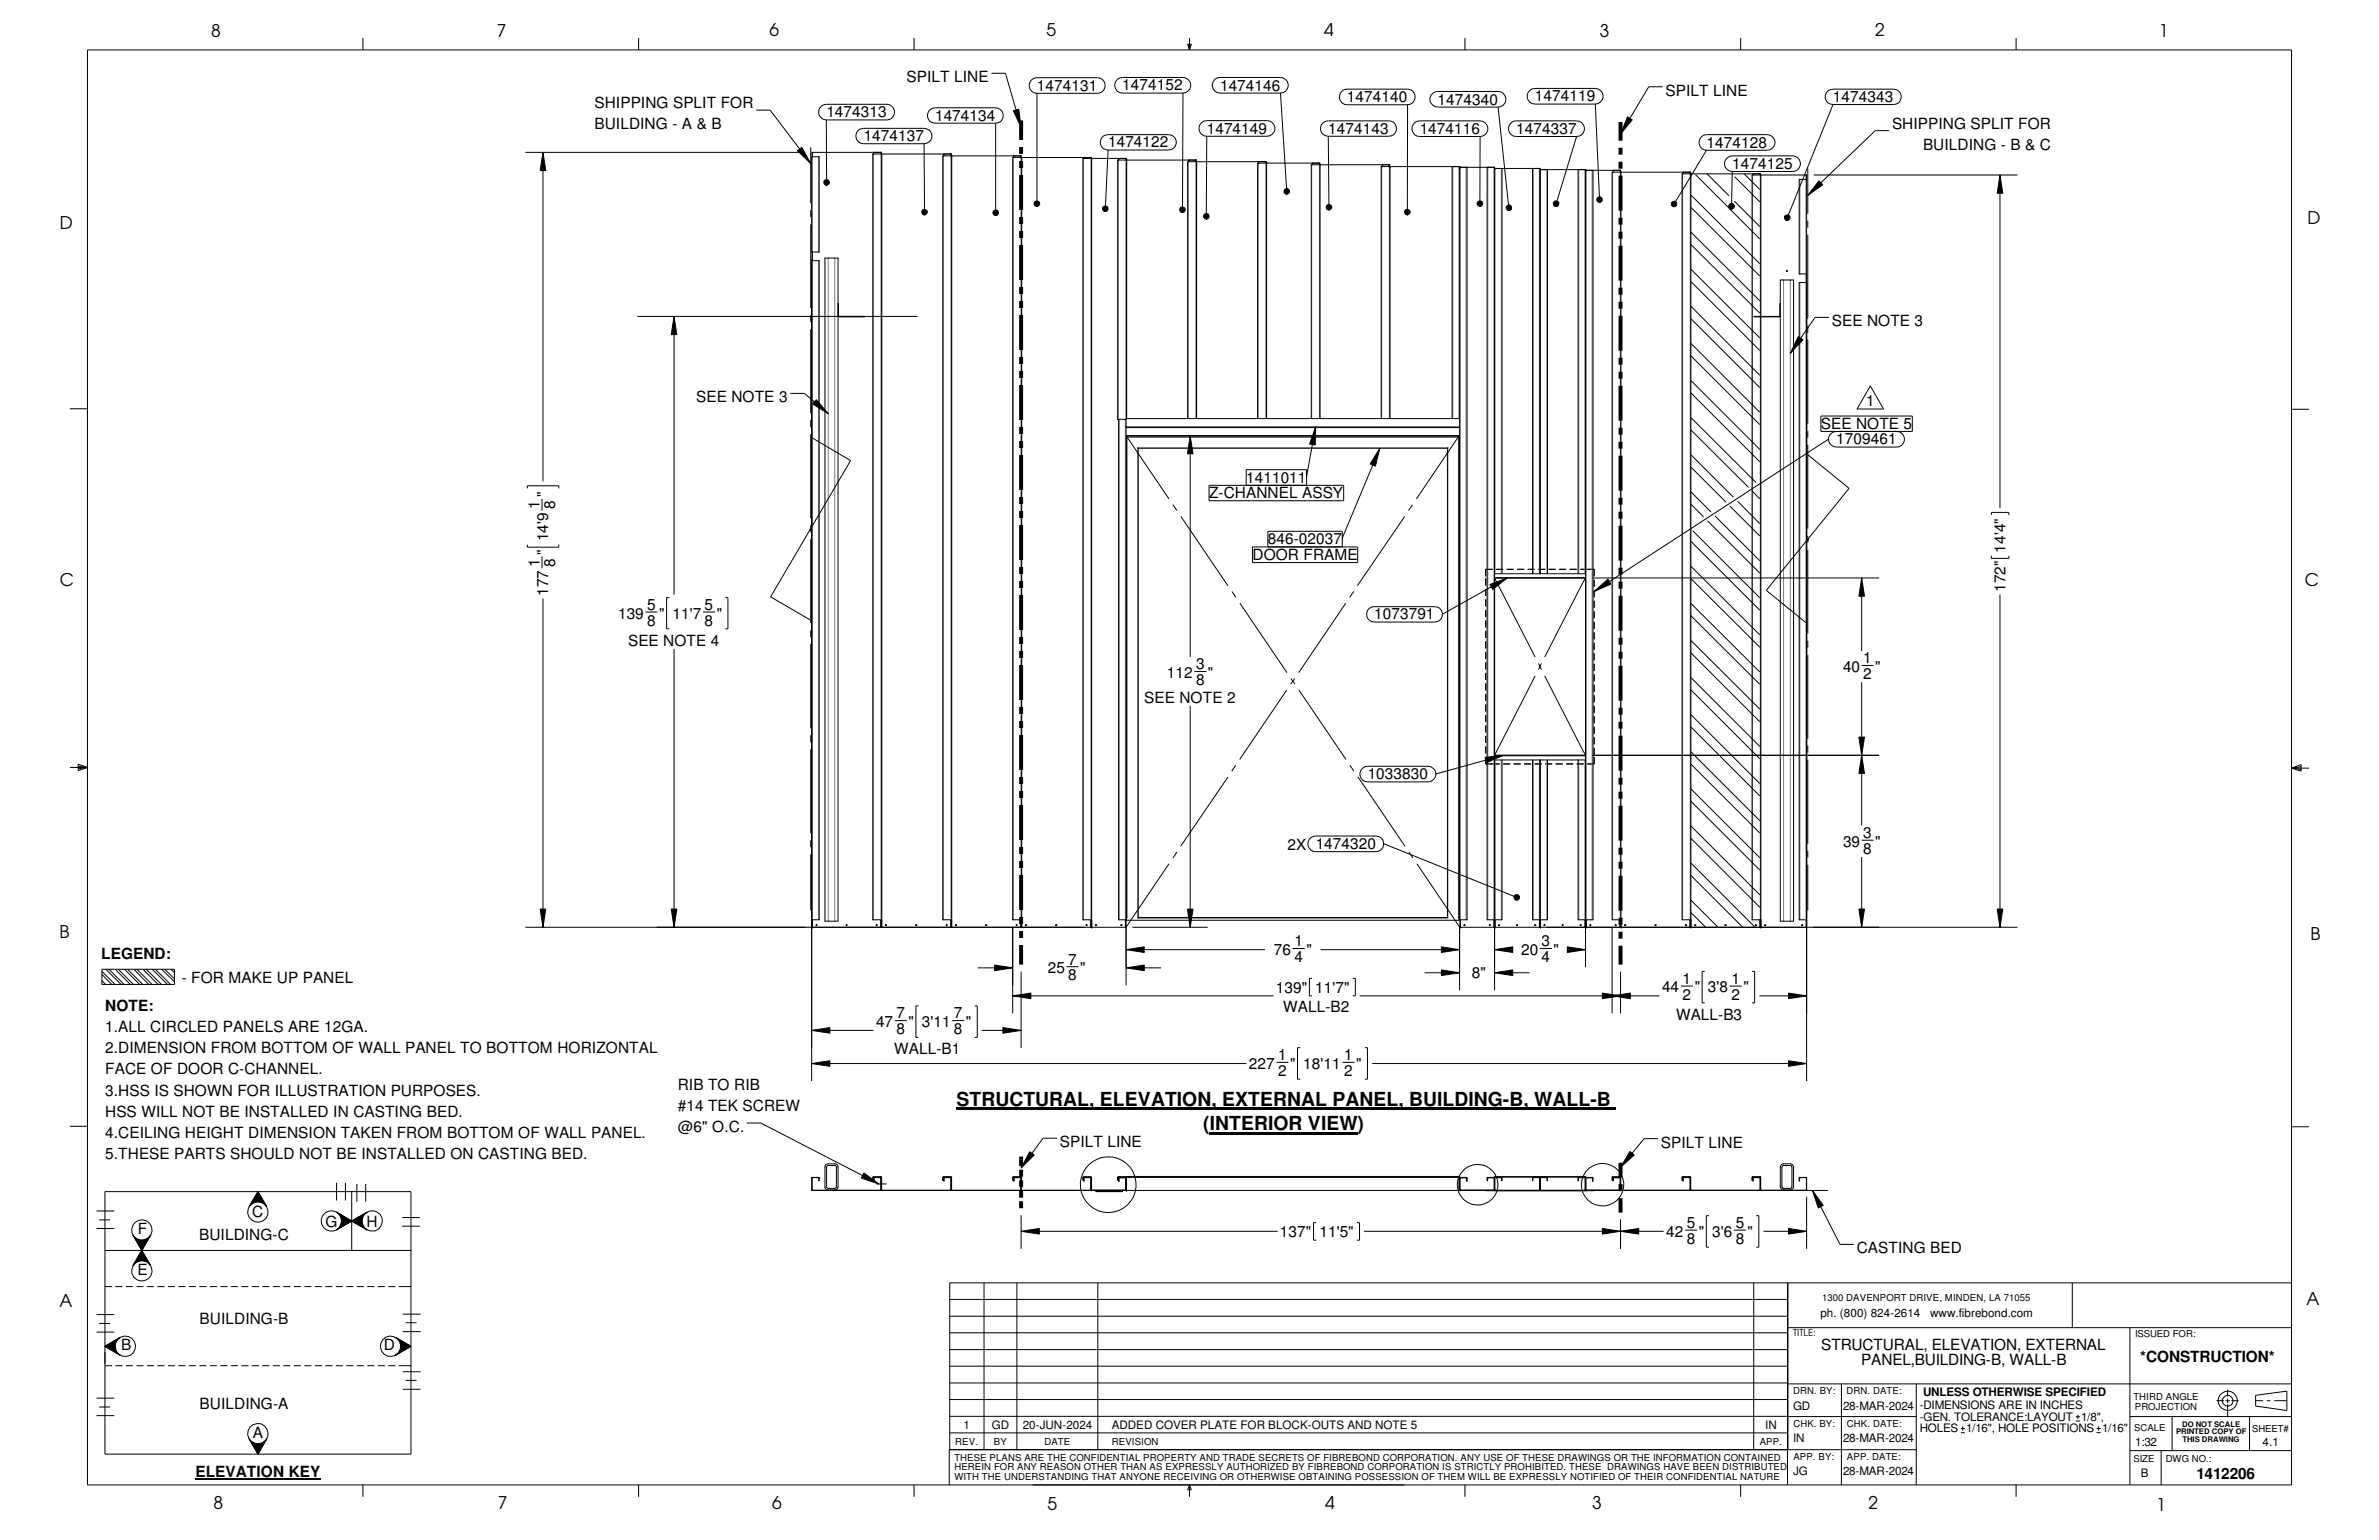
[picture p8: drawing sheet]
<svg xmlns="http://www.w3.org/2000/svg" width="432mm" height="279mm" viewBox="0 0 432 279" stroke-linecap="round" stroke-linejoin="round" font-family="sans-serif">
<defs><g id="words">
<g font-size="3.5">
<text x="173.6" y="200.6">STRUCTURAL, ELEVATION, EXTERNAL PANEL, BUILDING-B, WALL-B</text>
<text x="218.4" y="205.1">(INTERIOR VIEW)</text>
</g>
<g font-size="3.2">
<text x="38.3" y="6.6">8</text>
<text x="90.2" y="6.7">7</text>
<text x="139.7" y="6.5">6</text>
<text x="190" y="6.5">5</text>
<text x="240.4" y="6.6">4</text>
<text x="290.4" y="6.7">3</text>
<text x="340.4" y="6.5">2</text>
<text x="391.8" y="6.7">1</text>
<text x="10.9" y="41.5">D</text>
<text x="418.8" y="40.7">D</text>
<text x="10.8" y="106.3">C</text>
<text x="418.3" y="106.4">C</text>
<text x="10.8" y="170.2">B</text>
<text x="419.4" y="170.6">B</text>
<text x="10.8" y="237.2">A</text>
<text x="418.6" y="236.7">A</text>
<text x="38.8" y="273.8">8</text>
<text x="90.3" y="273.8">7</text>
<text x="140.2" y="273.8">6</text>
<text x="190.1" y="273.9">5</text>
<text x="240.5" y="273.8">4</text>
<text x="289" y="273.9">3</text>
<text x="339.1" y="273.9">2</text>
<text x="391.3" y="274.1">1</text>
</g>
<g font-size="2.8">
<text x="164.5" y="14.9">SPILT LINE</text>
<text x="188.2" y="16.4">1474131</text>
<text x="203.7" y="16.4">1474152</text>
<text x="221.4" y="16.4">1474146</text>
<text x="302.3" y="17.4">SPILT LINE</text>
<text x="107.9" y="19.7">SHIPPING SPLIT FOR</text>
<text x="107.9" y="23.5">BUILDING - A &amp; B</text>
<text x="150" y="21.3">1474313</text>
<text x="169.7" y="21.9">1474134</text>
<text x="244.5" y="18.5">1474140</text>
<text x="260.9" y="19">1474340</text>
<text x="278.6" y="18.4">1474119</text>
<text x="332.7" y="18.5">1474343</text>
<text x="343.4" y="23.4">SHIPPING SPLIT FOR</text>
<text x="156.8" y="25.6">1474137</text>
<text x="201.1" y="26.8">1474122</text>
<text x="219" y="24.3">1474149</text>
<text x="241.1" y="24.3">1474143</text>
<text x="257.7" y="24.3">1474116</text>
<text x="275.2" y="24.3">1474337</text>
<text x="309.8" y="26.8">1474128</text>
<text x="349" y="27.2">BUILDING - B &amp; C</text>
<text x="314.4" y="30.6">1474125</text>
<text x="332.5" y="59.2">SEE NOTE 3</text>
<text x="126.4" y="73">SEE NOTE 3</text>
<text x="330.5" y="77.8">SEE NOTE 5</text>
<text x="338.7" y="73.7">1</text>
<text x="333.3" y="80.6">1709461</text>
<text x="226.2" y="87.6">1411011</text>
<text x="97.9" y="92.4" transform="rotate(-90 97.9 92.4)">1</text>
<text x="99.5" y="90.2" transform="rotate(-90 99.5 90.2)">&quot;</text>
<text x="100.8" y="92.4" transform="rotate(-90 100.8 92.4)">8</text>
<text x="219.5" y="90.4">Z-CHANNEL ASSY</text>
<text x="99.5" y="100.6" transform="rotate(-90 99.5 100.6)">&quot;</text>
<text x="99.5" y="98.2" transform="rotate(-90 99.5 98.2)">14'9</text>
<text x="227.3" y="101.6">DOOR FRAME</text>
<text x="230.1" y="98.8">846-02037</text>
<text x="364" y="100.2" transform="rotate(-90 364 100.2)">14'4&quot;</text>
<text x="97.9" y="102.8" transform="rotate(-90 97.9 102.8)">1</text>
<text x="100.8" y="102.8" transform="rotate(-90 100.8 102.8)">8</text>
<text x="364" y="107.4" transform="rotate(-90 364 107.4)">172&quot;</text>
<text x="99.5" y="108.1" transform="rotate(-90 99.5 108.1)">177</text>
<text x="112.2" y="112.2">139</text>
<text x="117.5" y="113.5">8</text>
<text x="117.5" y="110.6">5</text>
<text x="119.6" y="112.2">&quot;</text>
<text x="122" y="112.2">11'7</text>
<text x="127.9" y="113.5">8</text>
<text x="127.9" y="110.6">5</text>
<text x="130.1" y="112.2">&quot;</text>
<text x="249.4" y="112.4">1073791</text>
<text x="114" y="117.1">SEE NOTE 4</text>
<text x="211.8" y="123">112</text>
<text x="217.1" y="124.3">8</text>
<text x="217.1" y="121.5">3</text>
<text x="219.2" y="123">&quot;</text>
<text x="334.5" y="121.9">40</text>
<text x="338.2" y="123.2">2</text>
<text x="338.2" y="120.3">1</text>
<text x="340.4" y="121.9">&quot;</text>
<text x="207.7" y="127.5">SEE NOTE 2</text>
<text x="248.2" y="141.4">1033830</text>
<text x="233.7" y="154.2">2X 1474320</text>
<text x="334.5" y="153.6">39</text>
<text x="338.2" y="154.9">8</text>
<text x="338.2" y="152">3</text>
<text x="340.4" y="153.6">&quot;</text>
<text x="231.2" y="173.3">76</text>
<text x="234.9" y="171.7">1</text>
<text x="237.1" y="173.3">&quot;</text>
<text x="276.1" y="173.3">20</text>
<text x="279.8" y="171.7">3</text>
<text x="282" y="173.3">&quot;</text>
<text x="18.4" y="174">LEGEND:</text>
<text x="33" y="178.4">- FOR MAKE UP PANEL</text>
<text x="190.2" y="176.6">25</text>
<text x="193.9" y="177.9">8</text>
<text x="193.9" y="175">7</text>
<text x="196" y="176.6">&quot;</text>
<text x="234.9" y="174.5">4</text>
<text x="267.1" y="177.5">8&quot;</text>
<text x="279.8" y="174.5">4</text>
<text x="305.4" y="178.5">1</text>
<text x="314.3" y="178.5">1</text>
<text x="19.1" y="183.4">NOTE:</text>
<text x="162.7" y="184.7">7</text>
<text x="173.1" y="184.7">7</text>
<text x="231.6" y="180.1">139&quot;</text>
<text x="232.9" y="183.7">WALL-B2</text>
<text x="238.7" y="180.1">11'7&quot;</text>
<text x="301.7" y="180">44</text>
<text x="304.2" y="185">WALL-B3</text>
<text x="305.4" y="181.4">2</text>
<text x="307.6" y="180">&quot;</text>
<text x="310" y="180">3'8</text>
<text x="314.3" y="181.4">2</text>
<text x="316.4" y="180">&quot;</text>
<text x="19.1" y="187.3">1.ALL CIRCLED PANELS ARE 12GA.</text>
<text x="19.1" y="191.1">2.DIMENSION FROM BOTTOM OF WALL PANEL TO BOTTOM HORIZONTAL</text>
<text x="159" y="186.3">47</text>
<text x="162.3" y="191.3">WALL-B1</text>
<text x="162.7" y="187.6">8</text>
<text x="164.9" y="186.3">&quot;</text>
<text x="167.3" y="186.3">3'11</text>
<text x="173.1" y="187.6">8</text>
<text x="175.3" y="186.3">&quot;</text>
<text x="19.1" y="194.9">FACE OF DOOR C-CHANNEL.</text>
<text x="123" y="197.7">RIB TO RIB</text>
<text x="226.7" y="193.9">227</text>
<text x="232" y="195.2">2</text>
<text x="232" y="192.3">1</text>
<text x="234.1" y="193.9">&quot;</text>
<text x="236.6" y="193.9">18'11</text>
<text x="244" y="195.2">2</text>
<text x="244" y="192.3">1</text>
<text x="246.2" y="193.9">&quot;</text>
<text x="19.1" y="198.8">3.HSS IS SHOWN FOR ILLUSTRATION PURPOSES.</text>
<text x="19.1" y="202.6">HSS WILL NOT BE INSTALLED IN CASTING BED.</text>
<text x="123" y="201.5">#14 TEK SCREW</text>
<text x="19.1" y="206.4">4.CEILING HEIGHT DIMENSION TAKEN FROM BOTTOM OF WALL PANEL.</text>
<text x="123" y="205.4">@6&quot; O.C.</text>
<text x="192.4" y="208.1">SPILT LINE</text>
<text x="301.5" y="208.2">SPILT LINE</text>
<text x="19.1" y="210.3">5.THESE PARTS SHOULD NOT BE INSTALLED ON CASTING BED.</text>
<text x="45.8" y="220.8">C</text>
<text x="25" y="223.9">F</text>
<text x="36.2" y="225">BUILDING-C</text>
<text x="59.1" y="222.5">G</text>
<text x="66.5" y="222.5">H</text>
<text x="232.3" y="224.4">137&quot;</text>
<text x="239.5" y="224.4">11'5&quot;</text>
<text x="302.4" y="224.4">42</text>
<text x="306.2" y="222.8">5</text>
<text x="306.2" y="225.7">8</text>
<text x="308.4" y="224.4">&quot;</text>
<text x="310.8" y="224.4">3'6</text>
<text x="315" y="222.8">5</text>
<text x="315" y="225.7">8</text>
<text x="317.2" y="224.4">&quot;</text>
<text x="337" y="227.4">CASTING BED</text>
<text x="24.9" y="231.4">E</text>
<text x="22" y="244.9">B</text>
<text x="36.2" y="240.2">BUILDING-B</text>
<text x="69.7" y="244.9">D</text>
<text x="330.5" y="244.9">STRUCTURAL, ELEVATION, EXTERNAL</text>
<text x="337.8" y="247.7">PANEL,BUILDING-B, WALL-B</text>
<text x="388.5" y="247.1">*CONSTRUCTION*</text>
<text x="36.2" y="255.7">BUILDING-A</text>
<text x="45.9" y="261">A</text>
<text x="35.5" y="268">ELEVATION KEY</text>
<text x="398.7" y="268.4">1412206</text>
</g>
<g font-size="2.1">
<text x="330.4" y="239">ph. (800) 824-2614</text>
<text x="350.4" y="239">www.fibrebond.com</text>
<text x="325.5" y="255.7">GD</text>
<text x="334.5" y="255.7">28-MAR-2024</text>
<text x="348.4" y="255.7">-DIMENSIONS ARE IN INCHES</text>
<text x="348.4" y="257.8">-GEN. TOLERANCE:LAYOUT</text>
<text x="349" y="253.2">UNLESS OTHERWISE SPECIFIED</text>
<text x="377.7" y="257.8">1/8&quot;,</text>
<text x="174.9" y="259.2">1</text>
<text x="180" y="259.2">GD</text>
<text x="185.6" y="259.2">20-JUN-2024</text>
<text x="201.8" y="259.2">ADDED COVER PLATE FOR BLOCK-OUTS AND NOTE 5</text>
<text x="320.4" y="259.2">IN</text>
<text x="325.5" y="261.6">IN</text>
<text x="334.5" y="261.6">28-MAR-2024</text>
<text x="348.4" y="259.9">HOLES 1/16&quot;, HOLE POSITIONS 1/16&quot;</text>
<text x="387.6" y="262.4">1:32</text>
<text x="410.7" y="262.4">4.1</text>
<text x="325.5" y="267.6">JG</text>
<text x="334.5" y="267.6">28-MAR-2024</text>
<text x="388.6" y="267.9">B</text>
</g>
<g font-size="1.7">
<text x="330.7" y="236.1">1300 DAVENPORT DRIVE, MINDEN, LA 71055</text>
<text x="325.5" y="242.4">TITLE:</text>
<text x="387.5" y="242.7">ISSUED FOR:</text>
<text x="325.5" y="252.9">DRN. BY:</text>
<text x="335.2" y="252.9">DRN. DATE:</text>
<text x="387.2" y="254">THIRD ANGLE</text>
<text x="387.5" y="255.7">PROJECTION</text>
<text x="173.4" y="262.2">REV.</text>
<text x="180.4" y="262.2">BY</text>
<text x="189.6" y="262.2">DATE</text>
<text x="201.8" y="262.2">REVISION</text>
<text x="319.4" y="262.2">APP.</text>
<text x="325.5" y="258.9">CHK. BY:</text>
<text x="335.2" y="258.9">CHK. DATE:</text>
<text x="387.3" y="259.7">SCALE</text>
<text x="408.8" y="259.8">SHEET#</text>
<text x="173.2" y="268.6">WITH THE UNDERSTANDING THAT ANYONE RECEIVING OR OTHERWISE OBTAINING POSSESSION OF THEM WILL BE EXPRESSLY NOTIFIED OF THEIR CONFIDENTIAL NATURE</text>
<text x="173.2" y="266.8">HEREIN FOR ANY REASON OTHER THAN AS EXPRESSLY AUTHORIZED BY FIBREBOND CORPORATION IS STRICTLY PROHIBITED. THESE DRAWINGS HAVE BEEN DISTRIBUTED</text>
<text x="173.2" y="265">THESE PLANS ARE THE CONFIDENTIAL PROPERTY AND TRADE SECRETS OF FIBREBOND CORPORATION. ANY USE OF THESE DRAWINGS OR THE INFORMATION CONTAINED</text>
<text x="325.5" y="264.9">APP. BY:</text>
<text x="335.2" y="264.8">APP. DATE:</text>
<text x="387.2" y="265.3">SIZE</text>
<text x="393.1" y="265.3">DWG NO.:</text>
</g>
<g font-size="1.4">
<text x="395" y="260.2">PRINTED COPY OF</text>
<text x="396.1" y="258.8">DO NOT SCALE</text>
<text x="396.2" y="261.7">THIS DRAWING</text>
</g>
</g></defs>
<g fill="none" stroke="#000" stroke-width=".18">
<path d="M15.9 9.1h400v260.3h-400zM65.9 6.9v2.2M115.9 6.9v2.2M137.2 20h2.6l7.4 9.7M149.1 19.3l.9-.4h11a1.42 1.42 0 0 1 1.4 1.4 1.42 1.42 0 0 1-1.4 1.5h-11a1.41 1.41 0 0 1-1.3-1 1.41 1.41 0 0 1 .4-1.5zM165.9 6.9v2.2M168.8 19.9l.9-.3h11a1.4 1.4 0 0 1 1.4 1.4 1.4 1.4 0 0 1-1.4 1.4h-11a1.39 1.39 0 0 1-1.3-1 1.39 1.39 0 0 1 .4-1.5zM180 13.3h2.5l2.8 9.8M187.3 14.4l.9-.3h11a1.42 1.42 0 0 1 1.4 1.4 1.42 1.42 0 0 1-1.4 1.4h-11a1.43 1.43 0 0 1-1.3-.9 1.43 1.43 0 0 1 .4-1.6zM188.2 16.9v20.1M202.8 14.4l.9-.3h11a1.42 1.42 0 0 1 1.4 1.4 1.42 1.42 0 0 1-1.4 1.4h-11a1.43 1.43 0 0 1-1.3-1 1.43 1.43 0 0 1 .4-1.5zM214.7 16.8l-.1 21.3"/>
<path d="M215.6 8h.6l-.3 1.1zM215.7 8l.2 1.1M215.9 6.9v2.2M216 8l-.1 1.1M220.5 14.4l.4-.3h.5h11a1.42 1.42 0 0 1 1.4 1.4 1.42 1.42 0 0 1-1.4 1.4h-11a1.43 1.43 0 0 1-1.3-.9 1.43 1.43 0 0 1 .4-1.6zM232.4 16.8l1.2 17.9M243.6 16.5l.9-.3h11a1.42 1.42 0 0 1 1.4 1.4 1.42 1.42 0 0 1-1.4 1.4h-11a1.43 1.43 0 0 1-1.3-.9 1.43 1.43 0 0 1 .4-1.6zM255.5 19l-.1 19.5M260.1 16.9l.8-.3h11a1.42 1.42 0 0 1 1.4 1.4 1.42 1.42 0 0 1-1.4 1.4h-11a1.41 1.41 0 0 1-1.3-.9 1.41 1.41 0 0 1 .5-1.6zM265.9 6.9v2.2M271.9 19.4l2 18.3M277.7 16.4l.4-.3 .5-.1h11a1.42 1.42 0 0 1 1.4 1.5 1.42 1.42 0 0 1-1.4 1.4h-11a1.43 1.43 0 0 1-1.3-.9 1.43 1.43 0 0 1 .4-1.6z"/>
<path d="M289.6 18.8l.7 17.4M301.8 15.7h-2.5l-5.2 8.6M315.9 6.9v2.2M331.8 16.5l.9-.3h11a1.4 1.4 0 0 1 1.4 1.4 1.4 1.4 0 0 1-1.4 1.4h-11a1.39 1.39 0 0 1-1.3-.9 1.39 1.39 0 0 1 .4-1.6zM332.7 19l-8.3 20.5M365.9 6.9v2.2M95.4 27.6h50.7M98.6 27.6l.5 3.3h-1.1zM98.6 27.6v59.7M144.7 27.3l.8-.5 1.7 2.9zM147.2 26.7v10.2M147.2 38.1v1.3"/>
<path d="M147.3 28.4h1.4v17.3h-1.4zM147.4 27.6h12.6M147.4 27.6v.8M147.4 27.6h.1M149.6 32.7a.52 .52 0 0 1 .9 .2 .52 .52 0 0 1-.5 .7v-.5v.5l-.3-.2a.51 .51 0 0 1-.1-.7zM150 21.7v11.4M155.8 23.6l1-.3h10.9a1.4 1.4 0 0 1 1.4 1.4 1.4 1.4 0 0 1-1.4 1.4h-10.9a1.42 1.42 0 0 1-1.4-.9 1.42 1.42 0 0 1 .4-1.6zM158.6 27.6v.3M159.9 27.6v.3M160 27.9h.1M160 27.9v140.3M167.4 38.1a.52 .52 0 0 1 .9 .2 .52 .52 0 0 1-.5 .7v-.5v.5a.54 .54 0 0 1-.4-.9z"/>
<path d="M167.7 26l.1 12.5M171.3 27.9v.4M172.6 28.3l.1-.4h-14.3v139h1.6M172.7 28.3h.1M172.7 28.3v139.9M180.4 38.2a.51 .51 0 0 1 .8 .2 .51 .51 0 0 1-.5 .7v-.5v.5h-.1a.51 .51 0 0 1-.2-.9zM180.7 22.4v16.2M183.9 20.1l1-.3 .4 3.3zM184 28.3v.3M185.3 28.3v.3M185.4 28.3h-14.3v138.6h1.6M185.4 28.6h.1"/>
<path d="M185.4 28.6v139.6M187.8 36.6a.52 .52 0 0 1 .9 .1 .52 .52 0 0 1-.5 .8v-.5v.5l-.5-.4zM196.7 28.6v.1M198 28.6v.1M198.1 28.6h-14.3v138.3h1.6M198.1 28.7v139.5h6.3l7.8-11.5M198.2 28.7h.1M200.2 37.6a.51 .51 0 0 1 .9 0 .51 .51 0 0 1-.5 .8v-.5v.5a.48 .48 0 0 1-.4-.8zM200.2 24.7l.9-.3h11a1.4 1.4 0 0 1 1.4 1.4 1.4 1.4 0 0 1-1.4 1.4h-11a1.42 1.42 0 0 1-1.3-.9 1.42 1.42 0 0 1 .4-1.6zM201.1 27.2l-.5 10.7M203 28.7v.3M204.4 28.7v.3"/>
<path d="M204.4 28.7h-7.8v138.2h1.6v1.3M204.5 29h.1M204.5 29v46.9M214.2 37.7a.52 .52 0 0 1 .9 .1 .52 .52 0 0 1-.5 .8v-.5v.5a.54 .54 0 0 1-.4-.9zM215.7 29v.3M217.1 29v.3M217.2 29.3h.1M217.2 29h-14.3v47.1h1.5M217.2 29.3v46.6M218.1 22.2l.4-.2 .5-.1h11a1.42 1.42 0 0 1 1.4 1.4 1.42 1.42 0 0 1-1.4 1.4h-11a1.43 1.43 0 0 1-1.3-.9 1.43 1.43 0 0 1 .4-1.6zM218.6 38.9a.51 .51 0 0 1 .8 .2 .51 .51 0 0 1-.5 .7v-.6v.6l-.1-.1a.51 .51 0 0 1-.2-.8zM219 24.7l-.1 14.5"/>
<path d="M228.4 29.3v.3M229.8 29.3v.3M229.8 29.3h-14.2v46.6M229.9 29.6h.1M229.9 29.6v46.3M233.2 34.4a.51 .51 0 0 1 .8 .1 .51 .51 0 0 1-.4 .7v-.5v.5a.5 .5 0 0 1-.5-.2 .5 .5 0 0 1 .1-.6zM238.2 29.6v.3M239.5 29.6v.3M239.6 29.9v46M239.6 29.9h.1M239.6 29.6h-11.3v46.3M240.2 22.2l.9-.3h11a1.4 1.4 0 0 1 1.4 1.4 1.4 1.4 0 0 1-1.4 1.4h-11a1.4 1.4 0 0 1-1.4-.9 1.4 1.4 0 0 1 .5-1.6z"/>
<path d="M240.8 37.3a.51 .51 0 0 1 .9 .1 .51 .51 0 0 1-.5 .7v-.5v.5a.51 .51 0 0 1-.5-.3 .51 .51 0 0 1 .1-.5zM241.1 24.7l.1 12.9M250.9 29.9v.3M252.2 29.9v.3M252.3 30.2v45.7M252.3 30.2h.1M252.3 29.9h-14.3v46M255.1 38.1a.52 .52 0 0 1 .8 .2 .52 .52 0 0 1-.5 .7v-.5v.5a.54 .54 0 0 1-.3-.9zM256.8 22.3l.4-.3 .5-.1h10.9a1.42 1.42 0 0 1 1.5 1.4 1.42 1.42 0 0 1-1.5 1.5h-10.9a1.43 1.43 0 0 1-1.3-1 1.43 1.43 0 0 1 .4-1.5zM263.6 30.2v45.7M264.9 30.2v47.4M264.9 30.4h6.4v74.5"/>
<path d="M265 30.2h-14.3v45.7M265 30.4h.1M266.3 30.4v136.5h-1.4v-89.3M268.3 36.6a.51 .51 0 0 1 .8 .2 .51 .51 0 0 1-.5 .7v-.5v.5l-.2-.1a.51 .51 0 0 1-.1-.8zM268.6 24.7v12.3M269.9 30.4v136.5h2.7v-29M271.3 30.6h8.3M271.4 30.6h.1M272.6 30.6v73.5M273.5 37.4a.51 .51 0 0 1 .8 0 .51 .51 0 0 1-.4 .8v-.5v.5h-.2a.52 .52 0 0 1-.2-.8zM274.3 22.3l.4-.3 .5-.1h11a1.42 1.42 0 0 1 1.4 1.4 1.42 1.42 0 0 1-1.4 1.5h-11a1.43 1.43 0 0 1-1.3-1 1.43 1.43 0 0 1 .4-1.5zM278.2 30.6v73.5"/>
<path d="M279.5 30.6v73.5M279.5 30.8h8.3M279.6 30.8h.1M280.9 30.8v73.3M282.1 36.6a.51 .51 0 0 1 .9 .2 .51 .51 0 0 1-.7 .6l.1-.4-.1 .4a.47 .47 0 0 1-.2-.8zM286.2 24.7l-3.8 12.3M286.4 30.8v73.3M287.8 30.8v74.1M287.8 30.9h6.3v.3M287.9 30.9h.1M289.1 30.9v136h-2.7v-29M289.9 35.9a.51 .51 0 0 1 .9 .1 .51 .51 0 0 1-.4 .7l-.1-.5 .1 .5a.5 .5 0 0 1-.6-.3 .5 .5 0 0 1 .1-.5z"/>
<path d="M292.8 30.9v.3M294.2 31.2v137M294.2 31.2h.1M295.4 21.2l.8 .6-2.1 2.5zM303.4 36.7a.51 .51 0 0 1 .7-.1 .51 .51 0 0 1 .2 .7 .51 .51 0 0 1-.7 .1l.3-.4-.3 .4-.2-.3zM305.5 31.2v.3M306.8 31.2v.3M306.9 31.2h-14.3v135.7h1.6v1.3M306.9 31.5v136.7M306.9 31.5h.1M306.9 37.6l12.5 12.5M306.9 35.4l12.5 12.4"/>
<path d="M307.8 31.7l11.6 11.6M308.9 24.8l.9-.4h11a1.42 1.42 0 0 1 1.4 1.4 1.42 1.42 0 0 1-1.4 1.5h-11a1.43 1.43 0 0 1-1.3-1 1.43 1.43 0 0 1 .4-1.5zM309.8 27.2l-5.9 9.8M309.8 31.5l4 4M313.5 28.6l.9-.3h11a1.42 1.42 0 0 1 1.4 1.4 1.42 1.42 0 0 1-1.4 1.4h-11a1.41 1.41 0 0 1-1.3-.9 1.41 1.41 0 0 1 .4-1.6zM313.9 37a.51 .51 0 0 1 .9 .2 .51 .51 0 0 1-.5 .7v-.5v.5a.52 .52 0 0 1-.5-.3 .52 .52 0 0 1 .1-.6zM314.4 31.1l-.1 6.3M314.8 36.5l4.6 4.6M314.8 32l4.6 4.6M316.6 31.5l2.8 2.9M318.2 31.5v.2M319.5 31.5v.2"/>
<path d="M319.6 31.5h-14.3v135.4h1.6v1.3M319.6 31.7v25.7M324 39.1a.52 .52 0 0 1 .9 .3 .52 .52 0 0 1-.7 .6l.2-.5-.2 .5-.3-.5zM327.9 31.7v.9M327.9 32.6h-1.3v17.1h1.3M328.1 30.6v8.2M329.2 31.7h37M330.2 32.8l.6 .7-2.7 1.9zM342.9 23.7h-2.5l-12.3 11.7M363 31.7l.5 3.4h-1zM363 31.7v60.5M115.7 57.4h50.8"/>
<path d="M122.3 57.4l.6 3.3h-1.1zM122.3 57.4v50.5M147.2 40.7v15.2M147.2 57.2v1.3M147.2 59.7v15.3M147.3 47.3h1.4v119.6h-1.4M147.3 47v149.1M147.4 45.7v1.6M149.7 46.8h2.4v120.3h-2.4zM152.1 55.1l.2 2.3M152.1 57.3l.2 .2 4.6-.1M306.9 57.8l12.5 12.5"/>
<path d="M306.9 51.1l12.5 12.5M306.9 44.4l12.5 12.4M306.9 55.6l12.5 12.5M306.9 48.9l12.5 12.4M306.9 42.1l12.5 12.5M319.6 57.5v110.7M323.1 55.1l-.1 2.3-4.6 .1h4.6l.1-.2M323.1 50.8h2.4v116.3h-2.4zM324.2 49.1h.2v.1l-.1 .1zM327.9 49.7v1.6M327.9 51.3h-1.3v115.6h1.3M328.1 40v1.3"/>
<path d="M328.1 42.6v15.2M328.1 59.1v1.3M332 57.6h-2.6l-4.4 6.5M12.7 74.2h3.2M143.5 71.4h2.5l4.3 3.7M147.2 76.2v1.3M147.2 78.8v15.2M147.2 79.3l7.2 4.3-14.5 24.7 7.3 4.2M148.2 72.5l2.1 2.6-2.8-1.8zM203 76.1v90.8h1.4M204.4 79.5h.1M204.4 77.6v101.2"/>
<path d="M204.4 77.6h60.5M204.5 79.2l.1 .1M204.5 79.2v87.8h60.3v-87.8M204.5 79.2h60.3M216 79l.5 3.3h-1zM216 79v40.2M238.8 77.4l-.1 3.3-1-.1zM238.8 77.4l-1.6 9M264.8 79.2l-.1 .1M264.8 79.5h.1M264.9 79l-7.8 11.5M264.9 75.9h-60.5v1.7"/>
<path d="M264.9 79h-60.5l7.8 11.5M306.9 78l10.5 10.4M306.9 71.3l12.5 12.5M306.9 64.6l12.5 12.4M306.9 75.8l11.8 11.7M306.9 69l12.5 12.5M306.9 62.3l12.5 12.5M326.4 61.1l.8 .5-2.2 2.5zM328.1 61.6v15.3M328.1 78.1v1.3M330.5 75.5h16.6v2.8h-16.6zM331.9 79.7l-42.6 27.6"/>
<path d="M333.3 78.3a1.42 1.42 0 0 0-1.4 1.4 1.42 1.42 0 0 0 1.4 1.4h11a1.42 1.42 0 0 0 1.4-1.4 1.42 1.42 0 0 0-1.4-1.4M339.5 70l2.4 4.2h-4.8zM415.9 74.3h3.2M95.7 88.6v-.5h5.7v.5M95.7 98.8v.5h5.7v-.5M98.4 90.5v2.2M147 95.9h.3M147 95.8l.3 .3M147.2 95.3v1.3M147.2 97.8v15.3M147.3 95.8l-.3 .3M206.5 81.2l.1 .1"/>
<path d="M206.6 81.3v85.2M206.6 81.3h56.1M212.9 91.6l.7 1M214.3 93.7l8.6 12.6M219.5 88.1h24.4v2.7h-24.4zM226.2 88.1v-2.9h11v2.9M227.3 99.2h19.1v2.9h-19.1zM230.1 99.2v-2.8h13.5v2.8M237.2 86.4h.1M243.6 97.6h.1M250.4 81.3l-.8 3.3-.9-.4zM250.4 81.3l-6.8 16.3"/>
<path d="M255 93.7l-8.6 12.6M256.4 91.6l-.7 1M262.7 81.3v85.2M262.8 81.2l-.1 .1M306.9 98.2l12.5 12.5M306.9 91.5l2.3 2.3M306.9 84.8l6.4 6.3M306.9 89.2l3.7 3.7M306.9 82.5l7.7 7.7M307.2 96.3l12.2 12.2M309.9 94.5l9.5 9.5M311.3 93.6l8.1 8.1"/>
<path d="M314 91.8l5.4 5.4M315.4 90.9l4 4.1M318.1 89.2l1.3 1.3M328 97.9h.3M328 97.7l.3 .3M328.1 80.7v15.2M328.1 97.2v1.3M328.1 99.7v15.3M328.1 82.5l7.5 6.1-15 18.5 7.5 6.1M328.3 97.7l-.3 .3M361.4 93.4v-.4h3.2v.4M98.4 100.9v2.2"/>
<path d="M98.6 108.6v59.6M117.2 111h2.1M121.5 108.4h-.5v5.7h.5M122.3 117.7v50.5M127.6 111h2.2M131.7 108.4h.4v5.7h-.4M147.2 114.3v1.3M147.2 116.9v15.2M223.6 107.3l.7 1.1M225 109.4l8.6 12.6M244.3 109.4l-8.6 12.6M245.7 107.3l-.7 1.1"/>
<path d="M248.5 110.4l.9-.3h11a1.4 1.4 0 0 1 1.4 1.4 1.4 1.4 0 0 1-1.4 1.4h-11a1.4 1.4 0 0 1-1.3-1 1.4 1.4 0 0 1 .4-1.5zM269.7 104.9v1.3M269.7 106.8v1.3M269.7 108.8v1.2M269.7 110.7v1.2M269.7 112.6v1.2M269.7 114.5v1.2M269.7 116.4v1.2M269.7 118.3v1.2M270.4 106l3.2-1.1-2.7 2zM270.9 103.3h-1.2v1.3M271.3 104.9v32.1"/>
<path d="M271.3 104.9h16.5M271.3 104.1h16.5M271.3 104.9l7.3 14.3M271.6 103.3h1.2M273.5 103.3h1.2M273.6 104.9l-11.8 6.5M275.4 103.3h1.2M277.3 103.3h1.3M279.2 103.3h1.3M281.1 103.3h1.3M283 103.3h1.3M284.9 103.3h1.3"/>
<path d="M286.8 103.3h2.6M287.8 104.9v32.1M287.8 104.9l-7.4 14.3M289.1 104.9h52M289.3 107.3l2.5-2.2 .6 .9zM289.3 103.3v1.3M289.3 105.2v1.3M289.3 107.1v1.3M289.3 109v1.3M289.3 110.9v1.3M289.3 112.8v1.3M289.3 114.7v1.3"/>
<path d="M289.3 116.6v1.3M289.3 118.5v1.3M306.9 118.4l12.5 12.5M306.9 111.7l12.5 12.5M306.9 105l12.5 12.4M306.9 116.2l12.5 12.5M306.9 109.5l12.5 12.4M306.9 102.7l12.5 12.5M328.1 116.2v1.3M328.1 118.8v15.2M337.9 104.9l.5 3.3h-1zM337.9 104.9v13.2"/>
<path d="M361.4 100.8v.5h3.2v-.5M363 107.9v60.3M12.7 139.2h3.2M14.2 138.6l1.7 .6-1.7 .6zM14.2 139l1.7 .2M15.9 139.2l-1.7 .3M147.2 133.4v1.3M147.2 135.9v15.3M216 128.1v40.1M216.8 121.8h2.1M224.3 138.9l-.7 1M233.6 125.2l-8.6 12.6"/>
<path d="M234.3 123.1l.7 1M235 123.1l-.7 1M235.8 125.2l8.5 12.6M245 138.9l.7 1M247.3 139.4l.4-.3 .5-.1h11a1.42 1.42 0 0 1 1.4 1.4 1.42 1.42 0 0 1-1.4 1.5h-11a1.43 1.43 0 0 1-1.3-1 1.43 1.43 0 0 1 .4-1.5zM269.5 137.4l3.3-.4-3 1.4zM269.7 137.3v1.3h2.5M269.7 120.2v1.3M269.7 122.1v1.3M269.7 124v1.3M269.7 125.9v1.3M269.7 127.8v1.3"/>
<path d="M269.7 129.7v1.3M269.7 131.6v1.3M269.7 133.5v1.3M269.7 135.4v1.3M271.3 137v42.7M271.3 137h16.5M271.3 137.9h16.5M272.8 138.6h1.3M272.8 137l-12.2 3.4M274.7 138.6h1.3M276.6 138.6h1.3M278.2 137.9v29h2.7v-29"/>
<path d="M278.6 138.6h1.2M278.6 122.6l-7.3 14.4M279.2 120.4l.6 1.1M279.5 137.9v30.3M279.8 120.4l-.6 1.1M280.4 122.6l7.4 14.4M280.5 138.6h1.2M282.4 138.6h1.2M284.3 138.6h1.2M286.2 138.6h1.2M287.8 137v38.5M288.1 138.6h1.3"/>
<path d="M289.1 137h52M289.3 120.4v1.3M289.3 122.3v1.3M289.3 124.2v1.3M289.3 126.2v1.2M289.3 128.1v1.2M289.3 130v1.2M289.3 131.9v1.2M289.3 133.8v1.2M289.3 135.7v1.2M289.3 137.3v1.3M306.9 138.6l12.5 12.5"/>
<path d="M306.9 131.9l12.5 12.5M306.9 125.2l12.5 12.5M306.9 136.4l12.5 12.5M306.9 129.7l12.5 12.5M306.9 122.9l12.5 12.5M328.1 135.3v1.3M328.1 137.8v15.3M337.4 133.7h1l-.5 3.3zM337.9 137l.5 3.3h-1zM337.9 123.8v26M337.9 120.7h2.2M415.9 139.4l1.8 .2"/>
<path d="M415.9 139.4h3.2M415.9 139.4l1.8-.7v1.2zM417.7 139.1l-1.8 .3M147.2 152.4v1.3M147.2 155v10.1M213.6 154.6l-.7 1.1M222.9 141l-8.6 12.5M237.9 152l.9-.3h11a1.42 1.42 0 0 1 1.3 1.4 1.42 1.42 0 0 1-1.3 1.4h-11a1.43 1.43 0 0 1-1.3-.9 1.43 1.43 0 0 1 .4-1.6zM246.5 140.9l8.5 12.6M251.2 153.1l24.1 9.7M255.7 154.6l.8 1.1M257.2 156.7l7.8 11.5"/>
<path d="M306.9 158.8l9.4 9.4M306.9 152.1l12.5 12.5M306.9 145.4l12.5 12.5M306.9 156.6l11.7 11.6M306.9 149.9l12.5 12.4M306.9 143.1l12.5 12.5M328.1 154.3v1.3M328.1 156.9v8.2M337.9 152.4h2.2M337.9 155.5v12.7M18.5 175.9h13.2v2.7h-13.2zM18.5 178.5l.1 .1"/>
<path d="M18.5 176.8l1.8 1.8M18.5 177.9l.7 .7M18.5 176.2l2.4 2.4M19.2 175.9l2.8 2.7M19.8 175.9l2.7 2.7M20.9 175.9l2.8 2.7M21.5 175.9l2.7 2.7M22.6 175.9l2.8 2.7M23.2 175.9l2.7 2.7M24.3 175.9l2.7 2.7M24.8 175.9l2.8 2.7M25.9 175.9l2.8 2.7"/>
<path d="M26.5 175.9l2.8 2.7M27.6 175.9l2.8 2.7M28.2 175.9l2.7 2.7M29.3 175.9l2.4 2.2M29.9 175.9l1.8 1.7M31 175.9l.7 .6M31.6 175.9h.1M98 164.9h1.1l-.5 3.3zM121.8 164.9h1.1l-.6 3.3zM147.4 166.9v1.3M147.4 168.2h.1M148.1 167.8h.2v.1z"/>
<path d="M153.6 167.8h.2l-.1 .1zM159 167.8h.2v.1h-.1zM159.9 166.9v1.3M160 166.9h.1M160.7 167.8h.2v.1zM166.2 167.8h.2v.1zM171.7 167.8h.2v.1h-.1zM172.6 166.9v1.3M172.7 166.9h.1M173.4 167.8h.2v.1zM177.5 175.6h6.3M178.9 167.8h.2v.1z"/>
<path d="M180.5 175.1l3.3 .5-3.3 .5zM183.8 168.1v15.8M184.4 167.8h.2v.1h-.1zM185.3 166.9v1.3M185.3 176.3v13.8M185.4 166.9h.1M186.1 167.8h.2v.1zM191.6 167.8h.2v.1zM193.6 175.4h2.1M197.1 167.8h.2v.1h-.1zM198 166.9v1.3M198 166.9v1.3h-102.6"/>
<path d="M198.2 168.2h.1M198.8 167.8h.2l.1 .1h-.2zM203.5 167.8h.1l.1 .1h-.2zM204.3 166.9v1.3M204.4 172.3l3.3-.5v1zM204.4 175.6l3.3-.5v1zM204.4 172.3h25.2M204.4 175.6h6.3M204.5 166.5h.1M205.5 168.2h13.7M206.5 166.5h56.3M206.6 166.5h56.1"/>
<path d="M215.5 164.9h1l-.5 3.3zM234.7 172.1h2.1M238.1 177.5h-.4v3.2h.4M239.7 172.3h25.2M245.5 177.5h.5v3.2h-.5M258.6 176.5h6.3M261.6 176l3.3 .5-3.3 .5zM261.6 171.8l3.3 .5-3.3 .5zM264.7 166.5h.1M264.9 168.1v11.6M265 166.9v1.3h6.2v-1.3M265 168.2h.1"/>
<path d="M265 166.9v1.3M265.7 167.8h.2v.1zM270.3 167.8h.2v.1zM271.2 166.9v1.3M271.3 172.3l3.3-.5v1zM271.3 176.5l3.3-.5v1zM271.3 172.3h3.2M271.3 176.5h6.3M271.3 166.9v1.3h94.9M271.4 168.2h.1M271.4 166.9v1.3M272 167.8l.2 .1h-.2z"/>
<path d="M274.9 162.4l.2-.1a.5 .5 0 0 1 .5 .1 .5 .5 0 0 1 .2 .6l-.5-.2 .5 .2a.52 .52 0 0 1-.8 .2 .52 .52 0 0 1-.1-.8zM275.3 167.8h.2l-.1 .1zM278.6 167.8h.1l.1 .1h-.2zM279.4 166.9v1.3M279.5 172.1h2.2M279.6 166.9v1.3M279.6 168.2h.1M280.2 167.8l.3 .1h-.2zM283.5 167.8h.2v.1zM284.5 171.8l3.3 .5-3.3 .5zM284.5 172.3h3.3M286.8 167.8h.2v.1h-.1z"/>
<path d="M287.7 166.9v1.3M287.9 166.9v1.3M287.9 168.2h.1M288.6 167.8h.2l-.1 .1zM292.6 168.1v15.8M293.2 167.8h.2l-.1 .1zM294 166.9v1.3M294.1 166.9v1.3M294.1 176.3v7.6M294.2 168.2h.1M294.9 167.8h.2v.1h-.2zM300.4 167.8h.2v.1h-.2z"/>
<path d="M305.1 178.9h2.2M305.9 167.8h.2v.1h-.2zM306.7 166.9v1.3M306.8 166.9v1.3M306.9 168.2h.1M306.9 165.6l2.7 2.6M306.9 163.3l4.9 4.9M307.6 167.8h.2v.1h-.2zM309.4 176.2h-.5v5.7h.5M313.1 167.8h.2v.1h-.2zM313.9 178.9h2.2M318 176.2h.5v5.7h-.5"/>
<path d="M318.6 167.8h.2v.1h-.2zM319.4 166.9v1.3M319.5 166.9v1.3M319.6 168.2h.1M319.6 168.2v-1.3h-1.6v-135.2h9.9v164.4M320.3 167.8h.2v.1h-.2zM327 167.8h.2v.1zM327.9 166.9v1.3M337.4 164.9h1l-.5 3.3zM362.5 164.9h1l-.5 3.3zM147.3 186.9l3.3-.5v1.1zM147.3 193l3.3-.6v1.1z"/>
<path d="M147.3 186.9h11.2M147.3 193h78.9M162.4 185.2h2.2M166.7 182.5h-.5v5.7h.5M172.8 185.2h2.2M176.9 182.5h.5v5.7h-.5M178.2 186.9h7.1M182 186.4l3.3 .5-3.3 .6zM183.8 180.7l3.3-.5v1zM183.8 180.7h47.3M231.7 192.7h2.1M236 190.1h-.5v5.7h.5"/>
<path d="M243.7 192.7h2.2M246.8 180.7h54.4M247.7 190.1h.5v5.7h-.5M249 193h78.9M290.8 180.2l3.3 .5-3.3 .5zM292.6 180.7l3.3-.5v1zM319.3 180.7h8.6M324.6 180.2l3.3 .5-3.3 .5zM324.6 192.4l3.3 .6-3.3 .5zM12.7 204.3h3.2M17.5 219.7h3.2M19 216.2h55.6v47.6h-55.6z"/>
<path d="M45.2 218.9l1.6-2.7 1.6 2.7M46.8 216.2l1.6 2.7-.3-.4-.9-.4h-1.1l-.5 .4-.4 .4zM61.1 219.9l2.7 1.6-2.7 1.6 .5-.4a1.62 1.62 0 0 0 .4-1.3l-.1-.5-.3-.5zM61.1 214.6v3.2M61.1 219.9l2.7 1.6M62.7 214.6v3.2M63.8 216.2v10.7M64.8 214.8v3.2M66.4 214.8v3.2M66.6 219.9l-2.8 1.6M135.6 203.8h2.5l21.4 11M147.4 213.7h.1"/>
<path d="M147.4 213.7v2.2M147.4 215.9h12.5M147.4 213.7h1.2M147.4 215.9v.1M148.6 213.7v.5M148.6 214.2h.1M148.7 213.7h-1.4l.1 2.3M149.9 211.3l.3-.1h1.5a.53 .53 0 0 1 .4 .6v3.7l-.3 .3-.2 .1h-1.4l-.2-.1-.3-.3v-3.9zM150.1 211.6l.1-.1h1.4l.2 .1v3.8l-.1 .2h-1.4l-.3-.2zM156.8 212.8l2.7 2-3.2-1.1zM159 214.8h1.9M159.9 215.9h.1"/>
<path d="M159.9 215.9l-12.5 .1M159.9 213.7h-1.3v.5l.1-.5h1.2v2.2M159.9 215.9l.1 .1M159.9 215.9v-2.3h-1.4l-.1 .5 .1-.6h1.5v2.5M160 215.9h12.6M171.4 213.7l-.1 .5v-.6l1.3 .1M171.4 213.7h.1M171.4 213.7h1.2v2.2M172.6 215.9h.1M172.6 215.9l-12.6 .1M172.6 215.9l.1 .1M172.6 215.9v-2.3h-1.4l-.1 .5 .1-.6h1.5v2.5"/>
<path d="M172.7 215.9h12.6M185.3 215.9h.1M185.3 215.9l-12.6 .1M185.3 213.7h-1.3v.5l.1-.5h1.2v2.2M185.3 215.9l.1 .1M185.3 215.9v-2.3h-1.4l-.1 .5 .1-.6h1.5v2.5M185.4 215.9h12.6M186.9 209l.8 .5-2.4 2.4zM191.9 206.5h-2.6l-4 5.4M196.6 214.1v-.5l.1-.1 1.4 .1 .1 2.3M196.6 213.7h1.4M196.6 213.7l.1 .5 .1-.5h1.2v2.2"/>
<path d="M196.8 213.6l-.1 .1M197.9 213.6l.1 .1M198 215.9h.1M198 215.9l.1 .1M198 215.9l-12.6 .1M198 213.7v2.2M198.2 215.9h.1M198.2 215.9l-.1 .1M198.9 216.2h4.8zM204.3 215.9h-6.1M204.3 215.9h.1M204.4 215.9l.1 .1"/>
<path d="M204.4 213.5h-1.4l-.1 .1v.5v-.5h1.5M204.4 215.9l-6.3 .1M204.4 213.7l-.1-.1-1.3 .1v.6l.1-.6h1.2v2.2M204.4 215.9v-2.5h60.5v2.5M204.4 215.9h.1M204.5 216h.1M204.5 215.9h-.1M204.5 216v-2.4h60.3v2.4M204.5 216h60.3M264.8 215.9l.2 .1M264.8 215.9h.1M264.9 215.9l-.1 .1"/>
<path d="M264.9 213.7l.1-.1 1.3 .1v.6l-.2-.6h-1.1v2.2M265 215.9h.1M265 215.9v.1M269.7 216h19.6M271.2 215.9h-6.2M271.2 215.9h.1M271.2 215.9h.2M271.2 215.9l-.1 .1M271.3 213.7h1.3v.5l-.1-.5h-1.2l.1 2.2M271.3 213.7l-.1-.1-1.3 .1v.5l.1-.5h1.2v2.2M271.3 213.6h16.5M271.3 216v-2.5h16.5v2.5"/>
<path d="M271.4 215.9h8M279.4 215.9h.1M279.5 215.9l-.1 .1M279.5 213.7h-1.3v.5l.1-.5h1.1v2.2M279.5 213.7h1.4v.5l-.1-.5h-1.2v2.2M279.5 215.9l.1 .1v-.1M279.5 213.7v2.2M279.6 215.9h8.1M287.7 215.9v.1M287.8 213.7h-1.4v.5l.1-.5h1.2v2.2M287.8 213.7v-.1l1.3 .1v.6l-.1-.6h-1.1v2.2M287.8 215.9v.1l.1-.1"/>
<path d="M287.9 215.9h.1M294 215.9h-6.1M294 215.9h.1M294.1 215.9l-.1 .1M294.1 215.9l.1 .1v-.1M294.1 215.9v-2.3h-1.4l-.1 .5 .1-.6h1.5v2.4M294.1 215.9h.1M294.1 213.7l-.1-.1-1.2 .1v.5l.1-.5h1.1v2.2M294.2 215.9h12.5M295.8 208.9l.8 .6-2.5 2.3zM300.9 206.6h-2.5l-4.3 5.2M306.7 215.9h.1"/>
<path d="M306.8 215.9l-.1 .1M306.8 213.7h-1.3v.5l.1-.5h1.1v2.2M306.8 215.9v-2.3h-1.4l-.1 .5 .1-.6h1.5v2.4M306.8 215.9l.1 .1v-.1M306.9 215.9h12.5M319.4 215.9h.1M319.5 215.9v-2.3h-1.4l-.1 .5 .1-.6h1.5v2.4M319.5 215.9l.1 .1M319.5 215.9l-54.5 .1M319.5 213.7h-1.3v.5l.1-.5h1.1v2.2M319.6 216h12.2M319.6 215.9h8.3"/>
<path d="M319.6 215.9v.1M323.3 211.3l.3-.1h1.5l.4 .5v3.7l-.3 .5h-1.6l-.3-.1-.1-.3-.1-3.7zM323.5 211.5h1.5l.2 .1v3.7l-.1 .3h-1.4l-.2-.2zM327.9 215.9v-2.2h-1.3v.5v-.6l1.3 .1v2.2M327.9 215.9h.1M327.9 215.9l-.1 .1M327.9 217.1v9.5M329 216l1.9 2.7-.9 .5zM329 216l5 9.8h2.5M415.9 204.4h3.2M17.5 238.5h3.2M17.5 222.9h3.2"/>
<path d="M18 221.3h2M19 233.4h1.3M19 226.9h55.6M21 233.4h1.2M22.9 233.4h1.2M24.1 224.1l.5 .5 .9 .4h.5l.6-.2 .7-.7-1.6 2.8zM24.1 224.1l1.6 2.8M24.8 233.4h1.2M25.7 226.9l1.6 2.7-.3-.4-.9-.5-1 .1-.6 .4-.4 .4zM25.7 226.9l-1.6 2.7M25.7 226.9l1.6 2.7M26.7 233.4h1.2"/>
<path d="M27.3 224.1l-1.6 2.8M28.6 233.4h1.2M30.5 233.4h1.2M32.4 233.4h1.3M34.3 233.4h1.3M36.2 233.4h1.3M38.1 233.4h1.3M40 233.4h1.3M41.9 233.4h1.3M43.8 233.4h1.3M45.7 233.4h1.3M47.6 233.4h1.3"/>
<path d="M49.5 233.4h1.3M51.4 233.4h1.3M53.3 233.4h1.3M55.2 233.4h1.3M57.1 233.4h1.3M59.1 233.4h1.2M61 233.4h1.2M62.9 233.4h1.2M63.8 221.5l2.8-1.6-.3 .2-.4 .6-.2 .6v.5a1.79 1.79 0 0 0 .9 1.3zM63.8 221.5l2.8 1.6M63.8 221.5l-2.7 1.6M64.8 233.4h1.2"/>
<path d="M66.7 233.4h1.2M68.6 233.4h1.2M70.5 233.4h1.3M72.4 233.4h2.2M73 220.9h3.2M73 222.5h3.2M73.1 238.4h3.2M73.6 240h2M172.4 235.8h152.1M172.4 238.8h152.1M178.6 232.7v30.3M184.6 232.7v30.3"/>
<path d="M185.3 223.4l3.3-.5v1zM185.3 220.5v6.1M185.3 223.4h46.6M199.3 232.7v30.3M238.9 221.8h-.5v3.2h.5M246.3 221.8h.5v3.2h-.5M247.6 223.4h54.4M290.8 222.9l3.3 .5-3.3 .5zM294.1 223.4l3.3-.5v1zM294.1 221.3v5.3M305.9 223.2h2.1M310.2 220.6h-.5v5.7h.5"/>
<path d="M314.7 223.2h2.2M318.3 232.7v30.3M318.8 220.6h.4v5.7h-.4M320.1 223.4h7.8M324.4 232.7v36.7M324.5 232.7v30.3M324.6 222.9l3.3 .5-3.3 .5zM376.1 232.7v8.2M415.9 232.7h-243.5v30.3M17.5 241.7h3.2M17.5 256.8h3.2M17.5 253.7h3.2"/>
<path d="M18 255.3h2M18 240.1h2M19 244.3l2.8-1.6-.2 .1a1.83 1.83 0 0 0-.7 1.3l.1 .6a1.7 1.7 0 0 0 .8 1.2zM19 247.8h1.3M21 247.8h1.2M21.8 242.7l-2.8 1.6 2.8 1.6M22.9 247.8h1.2M24.8 247.8h1.2M26.7 247.8h1.2M28.6 247.8h1.2M30.5 247.8h1.2M32.4 247.8h1.3"/>
<path d="M34.3 247.8h1.3M36.2 247.8h1.3M38.1 247.8h1.3M40 247.8h1.3M41.9 247.8h1.3M43.8 247.8h1.3M45.7 247.8h1.3M47.6 247.8h1.3M49.5 247.8h1.3M51.4 247.8h1.3M53.3 247.8h1.3M55.2 247.8h1.3"/>
<path d="M57.1 247.8h1.3M59.1 247.8h1.2M61 247.8h1.2M62.9 247.8h1.2M64.8 247.8h1.2M66.7 247.8h1.2M68.6 247.8h1.2M70.5 247.8h1.3M71.8 242.7l2.8 1.6-2.8 1.6 .5-.4 .4-.9-.1-1.1-.3-.5zM71.8 242.7l2.8 1.6-2.8 1.6M72.4 247.8h2.2M73.1 241.6h3.2"/>
<path d="M73.1 248.9h3.2M73.1 252.1h3.2M73.6 250.4h2M172.4 241.8h152.1M172.4 244.9h152.1M172.4 247.9h152.1M172.4 250.9h152.1M172.4 253.9h152.1M172.4 257h152.1M172.4 260h152.1M324.4 251.1h91.5M324.4 240.9h91.5"/>
<path d="M324.4 257h23.4M334.2 251.1v18.3M347.8 251.1v18.3M355.9 259.9h.7M355.9 259.2h.7M356.2 258.8v.7M376.8 257.8h.7M376.8 257h.7M377.1 256.7v.7M380.5 259.9h.8M380.5 259.2h.8M380.9 258.8v.7"/>
<path d="M386.6 257h29.3M386.6 240.9v28.5M394.3 257v6.2M402.3 254.1h1.3M403.9 254.1h.8M404.3 252.1v1.3M404.3 253.7v.9M404.3 254.8v2.2M405 254.1h1.3M408.3 257v6.2M409.4 254.1h1.4M409.4 253.2l5.7-.8v3.5l-5.7-.8z"/>
<path d="M411.4 254.1h.7M412.8 254.1h2.3M45.2 261l.4 .5 .9 .5 1.1-.2 .8-.8-1.6 2.8zM45.2 261l1.6 2.8 1.6-2.8M65.9 269.4v2.2M115.9 269.4v2.2M165.9 269.4v2.2M215.9 269.4v2.2M215.9 269.4l.3 .9h-.6zM265.9 269.4v2.2M315.9 269.4v2.2M347.8 263h-175.5v6.4"/>
<path d="M365.9 269.4v2.2M386.6 263.2h29.3M392.3 263.2v6.2"/>
<circle cx="46.8" cy="219.9" r="1.87"/>
<circle cx="201.2" cy="214.9" r="5.1"/>
<circle cx="268.2" cy="214.9" r="3.7"/>
<circle cx="290.9" cy="214.9" r="3.9"/>
<circle cx="25.7" cy="230.6" r="1.85"/>
<circle cx="25.8" cy="223.2" r="1.84"/>
<circle cx="60.2" cy="221.5" r="1.85"/>
<circle cx="67.6" cy="221.5" r="1.86"/>
<circle cx="22.7" cy="244.3" r="1.87"/>
<circle cx="70.9" cy="244.3" r="1.85"/>
<circle cx="404.3" cy="254.2" r=".96"/>
<circle cx="404.4" cy="254.1" r="1.74"/>
<circle cx="46.8" cy="260.1" r="1.85"/>
</g>
<g fill="none" stroke="#808080" stroke-width=".18">
<path d="M147.4 27.6v140.6M148.6 28.4v17.3M158.5 27.9v139M158.7 27.6v.3M159.9 27.6l-.1 .3M159.9 27.9v139M160.1 27.9v140.3M171.2 28.3v138.6M171.4 27.9v.4M172.6 27.9l-.1 .4M172.6 28.3v138.6M172.8 28.3v139.9"/>
<path d="M183.9 28.6v138.3M184.1 28.3v.3M185.3 28.3l-.1 .3M185.3 28.6v138.3M185.5 28.6v139.6M196.7 28.7v138.2M196.8 28.6v.1M198 28.7v138.2M198 28.6l-.1 .1M198.2 28.7v139.5M203 29v47.1M203.2 28.7v.3"/>
<path d="M204.3 28.7v.3M204.3 29v47.1M204.5 29v46.9M215.7 29.3v46.6M215.9 29v.3M217 29v.3M217 29.3v46.6M217.2 29.3v46.6M228.4 29.6v46.3M228.6 29.3v.3M229.7 29.3v.3M229.7 29.6v46.3"/>
<path d="M229.9 29.6v46.3M238.1 29.9v46M238.3 29.6v.3M239.5 29.6l-.1 .3M239.5 29.9v46M239.6 29.9v46M250.8 30.2v45.7M251 29.9v.3M252.2 29.9l-.1 .3M252.2 30.2v45.7M252.3 30.2v45.7M263.7 30.2v45.7"/>
<path d="M264.8 30.2v45.7M264.8 30.2h.1M265.1 30.4l-.1 137.8M266.1 30.4v136.5M270 30.4v136.5M271.2 30.4l-.1 137.8M271.4 30.6v73.5M272.5 30.6v73.5M278.3 30.6v73.5M279.4 30.6v73.5M279.7 30.8l-.1 73.3M280.8 30.8v73.3"/>
<path d="M286.6 30.8v73.3M287.7 30.8v73.3M288 30.9l-.1 137.3M289 30.9v136M292.7 31.2v135.7M292.9 30.9v.3M294 30.9v.3M294.1 31.2v135.7M294.2 31.2v137M305.4 31.5v135.4M305.6 31.2v.3M306.7 31.2v.3"/>
<path d="M306.8 31.5v135.4M306.9 31.5v136.7M318.1 31.7v135.2M318.3 31.5v.2M319.4 31.5v.2M319.5 31.7v25.7M319.6 31.7v25.7M326.7 32.6v17.1M327.8 31.7v136.5M148.6 47.3v119.6M150.3 46.8v120.3M151.5 46.8v120.3"/>
<path d="M319.5 57.5v109.4M319.6 57.5v110.7M323.7 50.8v116.3M325 50.8v116.3M326.7 51.3v115.6M203.2 76.1v90.8M204.3 76.1v92.1M204.4 79h60.5M204.4 79.2h.1M204.4 77.4h60.5M204.4 77.6h60.5M264.8 79.2h.1"/>
<path d="M271.3 104.8h16.5M271.3 137.2h16.5M271.4 137.9v30.3M272.5 137.9v29M278.3 137.9v29M279.4 137.9v30.3M279.6 137.9v30.3M280.8 137.9v29M286.6 137.9v29M287.7 137.9v30.3M159.8 166.9v1.3M172.5 166.9v1.3"/>
<path d="M185.2 166.9v1.3M197.9 166.9v1.3M204.6 166.5v-87.2h60.1v87.2M206.5 166.5v-85.3h56.3v85.3M294 166.9v1.3M306.7 166.9v1.3M319.4 166.9v1.3M147.3 215.9h.1M147.4 213.6l-.1 .1M147.4 215.9v.1M148.6 213.6v.1M148.6 213.7h.1"/>
<path d="M158.4 213.6h.1M158.5 213.5v.1M158.6 213.7h.1M158.7 213.6v.1M159.8 213.6v.1M159.8 215.9v.1M159.9 213.5v.1M159.9 215.9h.1M159.9 213.7h.1M159.9 213.6h.1M160.1 215.9v.1M171.1 213.6h.1"/>
<path d="M171.2 213.5v.1M171.4 213.6l-.1 .1M172.5 213.6v.1M172.5 215.9v.1M172.6 213.5v.1M172.6 215.9h.1M172.6 213.7h.1M172.6 213.6h.1M172.8 215.9v.1M183.8 213.6h.1M183.9 213.5v.1M184 213.7h.1"/>
<path d="M184.1 213.6v.1M185.2 213.6v.1M185.2 215.9v.1M185.3 213.5v.1M185.3 215.9h.1M185.3 213.7h.1M185.3 213.6h.1M185.5 215.9v.1M196.6 213.7h.2M196.7 213.5v.1M196.8 213.6v.1M197.9 213.6v.1"/>
<path d="M197.9 215.9v.1M198 213.5v.1M198 215.9h.1M198.1 213.7h-.1M198.2 215.9v.1M202.9 213.6h.1M203 213.5v.1M203 213.7h.1M203.2 213.6v.1M204.3 213.6v.1M204.3 215.9v.1M204.3 215.9h.1"/>
<path d="M204.3 213.7h.1M204.3 213.5v.1M204.4 215.8h.1M204.4 213.6h60.5M264.8 215.8h.1M264.9 215.9h.1M264.9 213.7h.1M265 213.6v.1M265 215.9v.1M266.1 213.6v.1M266.2 213.7h.1M269.9 213.7h.1"/>
<path d="M270 213.6v.1M271.1 213.6v.1M271.1 215.9v.1M271.2 215.9h.1M271.2 213.7h.1M271.3 213.7h.1M271.3 213.6h16.5M271.3 215.9h.1M271.4 213.6v.1M271.4 215.9v.1M272.5 213.6v.1M272.5 213.7h.1"/>
<path d="M278.2 213.7h.1M278.3 213.6v.1M279.4 213.6v.1M279.4 215.9v.1M279.4 215.9h.2M279.4 213.7h.2M279.5 215.9h.1M279.6 213.6v.1M279.6 215.9v.1M280.8 213.6v.1M280.8 213.7h.1M286.4 213.7h.1"/>
<path d="M286.6 213.6v.1M287.7 213.6v.1M287.7 215.9v.1M287.7 215.9h.2M287.7 213.7h.1M287.8 213.7h.1M287.8 215.9h.1M287.9 213.6v.1M287.9 215.9v.1M289 213.6v.1M289.1 213.7h.1M292.6 213.6h.1"/>
<path d="M292.7 213.5v.1M292.8 213.7h.1M292.9 213.6v.1M294 213.6v.1M294 215.9v.1M294 215.9h.2M294 213.7h.1M294.1 213.5v.1M294.1 213.6h.1M294.2 215.9v.1M305.3 213.6h.1M305.4 213.5v.1"/>
<path d="M305.5 213.7h.1M305.6 213.6v.1M306.7 213.6v.1M306.7 215.9v.1M306.7 215.9h.2M306.7 213.7h.1M306.8 213.5v.1M306.8 213.6h.1M306.9 215.9v.1M318 213.6h.1M318.1 213.5v.1M318.2 213.7h.1"/>
<path d="M318.3 213.6v.1M319.4 213.6v.1M319.4 215.9v.1M319.4 215.9h.2M319.4 213.7h.1M319.5 213.5v.1M319.5 213.6h.1M319.6 215.9v.1M326.6 213.7h.1M326.7 213.6v.1M327.8 213.6v.1M327.8 215.9v.1"/>
<path d="M327.9 215.9h.1M327.9 213.7h.1"/>
</g>
<g fill="#000">
<path d="M98.6 27.6l.5 3.3h-1.1zM144.7 27.3l.8-.5 1.7 2.9zM183.9 20.1l1-.3 .4 3.3zM295.4 21.2l.8 .6-2.1 2.5zM330.2 32.8l.6 .7-2.7 1.9zM363 31.7l.5 3.4h-1zM122.3 57.4l.6 3.3h-1.1zM148.2 72.5l2.1 2.6-2.8-1.8zM216 79l.5 3.3h-1zM238.8 77.4l-.1 3.3-1-.1zM326.4 61.1l.8 .5-2.2 2.5zM250.4 81.3l-.8 3.3-.9-.4z"/>
<path d="M270.4 106l3.2-1.1-2.7 2zM289.3 107.3l2.5-2.2 .6 .9zM337.9 104.9l.5 3.3h-1zM269.5 137.4l3.3-.4-3 1.4zM337.9 137l.5 3.3h-1zM337.4 133.7h1l-.5 3.3zM98 164.9h1.1l-.5 3.3zM121.8 164.9h1.1l-.6 3.3zM180.5 175.1l3.3 .5-3.3 .5zM204.4 172.3l3.3-.5v1zM204.4 175.6l3.3-.5v1zM215.5 164.9h1l-.5 3.3z"/>
<path d="M261.6 176l3.3 .5-3.3 .5zM261.6 171.8l3.3 .5-3.3 .5zM271.3 172.3l3.3-.5v1zM271.3 176.5l3.3-.5v1zM284.5 171.8l3.3 .5-3.3 .5zM337.4 164.9h1l-.5 3.3zM362.5 164.9h1l-.5 3.3zM147.3 186.9l3.3-.5v1.1zM147.3 193l3.3-.6v1.1zM183.8 180.7l3.3-.5v1zM182 186.4l3.3 .5-3.3 .6zM292.6 180.7l3.3-.5v1z"/>
<path d="M290.8 180.2l3.3 .5-3.3 .5zM324.6 180.2l3.3 .5-3.3 .5zM324.6 192.4l3.3 .6-3.3 .5zM156.8 212.8l2.7 2-3.2-1.1zM186.9 209l.8 .5-2.4 2.4zM295.8 208.9l.8 .6-2.5 2.3zM329 216l1.9 2.7-.9 .5zM185.3 223.4l3.3-.5v1zM294.1 223.4l3.3-.5v1zM290.8 222.9l3.3 .5-3.3 .5zM324.6 222.9l3.3 .5-3.3 .5z"/>
<path d="M149.6 32.7a.52 .52 0 0 1 .9 .2 .52 .52 0 0 1-.5 .7v-.5v.5l-.3-.2a.51 .51 0 0 1-.1-.7z" fill-rule="evenodd"/>
<path d="M167.4 38.1a.52 .52 0 0 1 .9 .2 .52 .52 0 0 1-.5 .7v-.5v.5a.54 .54 0 0 1-.4-.9z" fill-rule="evenodd"/>
<path d="M180.4 38.2a.51 .51 0 0 1 .8 .2 .51 .51 0 0 1-.5 .7v-.5v.5h-.1a.51 .51 0 0 1-.2-.9z" fill-rule="evenodd"/>
<path d="M187.8 36.6a.52 .52 0 0 1 .9 .1 .52 .52 0 0 1-.5 .8v-.5v.5l-.5-.4z" fill-rule="evenodd"/>
<path d="M200.2 37.6a.51 .51 0 0 1 .9 0 .51 .51 0 0 1-.5 .8v-.5v.5a.48 .48 0 0 1-.4-.8z" fill-rule="evenodd"/>
<path d="M214.2 37.7a.52 .52 0 0 1 .9 .1 .52 .52 0 0 1-.5 .8v-.5v.5a.54 .54 0 0 1-.4-.9z" fill-rule="evenodd"/>
<path d="M218.6 38.9a.51 .51 0 0 1 .8 .2 .51 .51 0 0 1-.5 .7v-.6v.6l-.1-.1a.51 .51 0 0 1-.2-.8z" fill-rule="evenodd"/>
<path d="M233.2 34.4a.51 .51 0 0 1 .8 .1 .51 .51 0 0 1-.4 .7v-.5v.5a.5 .5 0 0 1-.5-.2 .5 .5 0 0 1 .1-.6z" fill-rule="evenodd"/>
<path d="M240.8 37.3a.51 .51 0 0 1 .9 .1 .51 .51 0 0 1-.5 .7v-.5v.5a.51 .51 0 0 1-.5-.3 .51 .51 0 0 1 .1-.5z" fill-rule="evenodd"/>
<path d="M255.1 38.1a.52 .52 0 0 1 .8 .2 .52 .52 0 0 1-.5 .7v-.5v.5a.54 .54 0 0 1-.3-.9z" fill-rule="evenodd"/>
<path d="M268.3 36.6a.51 .51 0 0 1 .8 .2 .51 .51 0 0 1-.5 .7v-.5v.5l-.2-.1a.51 .51 0 0 1-.1-.8z" fill-rule="evenodd"/>
<path d="M273.5 37.4a.51 .51 0 0 1 .8 0 .51 .51 0 0 1-.4 .8v-.5v.5h-.2a.52 .52 0 0 1-.2-.8z" fill-rule="evenodd"/>
<path d="M282.1 36.6a.51 .51 0 0 1 .9 .2 .51 .51 0 0 1-.7 .6l.1-.4-.1 .4a.47 .47 0 0 1-.2-.8z" fill-rule="evenodd"/>
<path d="M289.9 35.9a.51 .51 0 0 1 .9 .1 .51 .51 0 0 1-.4 .7l-.1-.5 .1 .5a.5 .5 0 0 1-.6-.3 .5 .5 0 0 1 .1-.5z" fill-rule="evenodd"/>
<path d="M303.4 36.7a.51 .51 0 0 1 .7-.1 .51 .51 0 0 1 .2 .7 .51 .51 0 0 1-.7 .1l.3-.4-.3 .4-.2-.3z" fill-rule="evenodd"/>
<path d="M313.9 37a.51 .51 0 0 1 .9 .2 .51 .51 0 0 1-.5 .7v-.5v.5a.52 .52 0 0 1-.5-.3 .52 .52 0 0 1 .1-.6z" fill-rule="evenodd"/>
<path d="M324 39.1a.52 .52 0 0 1 .9 .3 .52 .52 0 0 1-.7 .6l.2-.5-.2 .5-.3-.5z" fill-rule="evenodd"/>
<path d="M274.9 162.4l.2-.1a.5 .5 0 0 1 .5 .1 .5 .5 0 0 1 .2 .6l-.5-.2 .5 .2a.52 .52 0 0 1-.8 .2 .52 .52 0 0 1-.1-.8z" fill-rule="evenodd"/>
<path d="M46.8 216.2l1.6 2.7-.3-.4-.9-.4h-1.1l-.5 .4-.4 .4z" fill-rule="evenodd"/>
<path d="M61.1 219.9l2.7 1.6-2.7 1.6 .5-.4a1.62 1.62 0 0 0 .4-1.3l-.1-.5-.3-.5z" fill-rule="evenodd"/>
<path d="M25.7 226.9l1.6 2.7-.3-.4-.9-.5-1 .1-.6 .4-.4 .4z" fill-rule="evenodd"/>
<path d="M24.1 224.1l.5 .5 .9 .4h.5l.6-.2 .7-.7-1.6 2.8z" fill-rule="evenodd"/>
<path d="M63.8 221.5l2.8-1.6-.3 .2-.4 .6-.2 .6v.5a1.79 1.79 0 0 0 .9 1.3z" fill-rule="evenodd"/>
<path d="M19 244.3l2.8-1.6-.2 .1a1.83 1.83 0 0 0-.7 1.3l.1 .6a1.7 1.7 0 0 0 .8 1.2z" fill-rule="evenodd"/>
<path d="M71.8 242.7l2.8 1.6-2.8 1.6 .5-.4 .4-.9-.1-1.1-.3-.5z" fill-rule="evenodd"/>
<path d="M45.2 261l.4 .5 .9 .5 1.1-.2 .8-.8-1.6 2.8z" fill-rule="evenodd"/>
</g>
<path d="M35.5 268.4h22.7" fill="none" stroke="#000" stroke-width=".3"/>
<g fill="none" stroke="#000" stroke-width=".72" stroke-linecap="butt">
<path d="M185.3 21.8v3.6M185.3 26.7v1.2M185.3 29.2v1.3M185.3 31.7v6.4M185.3 39.4v1.2M294.1 22.1v3.4M294.1 26.8v1.3M294.1 29.3v1.3M294.1 31.9v6.3M294.1 39.5v1.3M185.3 41.9v1.3M185.3 44.4v6.4"/>
<path d="M185.3 52.1v1.2M185.3 54.6v1.3M185.3 57.1v6.4M294.1 42v1.3M294.1 44.6v6.3M294.1 52.2v1.3M294.1 54.7v1.3M294.1 57.3v6.3M185.3 64.8v1.2M185.3 67.3v1.3M185.3 69.8v6.4M185.3 77.5v1.2"/>
<path d="M294.1 64.9v1.3M294.1 67.4v1.3M294.1 70v6.3M294.1 77.6v1.3M185.3 80v1.3M185.3 82.5v6.4M185.3 90.2v1.2M185.3 92.7v1.3M185.3 95.2v6.4M294.1 80.1v1.3M294.1 82.7v6.3M294.1 90.3v1.3"/>
<path d="M294.1 92.8v1.3M294.1 95.4v6.3M185.3 102.9v1.2M185.3 105.4v1.3M185.3 107.9v6.4M185.3 115.6v1.2M185.3 118.1v1.3M294.1 103v1.3M294.1 105.5v1.3M294.1 108.1v6.3M294.1 115.7v1.3M294.1 118.2v1.3"/>
<path d="M185.3 120.6v6.4M185.3 128.3v1.2M185.3 130.8v1.3M185.3 133.3v6.4M294.1 120.8v6.3M294.1 128.4v1.3M294.1 130.9v1.3M294.1 133.5v6.3M185.3 141v1.2M185.3 143.5v1.3M185.3 146v6.4M185.3 153.7v1.2"/>
<path d="M185.3 156.2v1.3M185.3 158.7v6.4M294.1 141.1v1.3M294.1 143.6v1.3M294.1 146.2v6.3M294.1 153.8v1.3M294.1 156.3v1.3M294.1 158.9v6.3M185.3 166.4v1.2M185.3 168.9v1.3M185.3 171.4v3.6M294.1 166.5v1.3"/>
<path d="M294.1 169v1.3M294.1 171.6v3.4M185.3 209.8v1.8M185.3 212.2v1.3M185.3 214.1v1.3M185.3 216v1.3M185.3 217.9v1.3M294.1 210.9v2.7M294.1 214.8v1.3M294.1 217.4v2.6"/>
</g>
<path d="M173.6 201.1h119.8M219.6 205.7h26.9" fill="none" stroke="#000" stroke-width=".38"/>
<use href="#words"/>
</svg>
